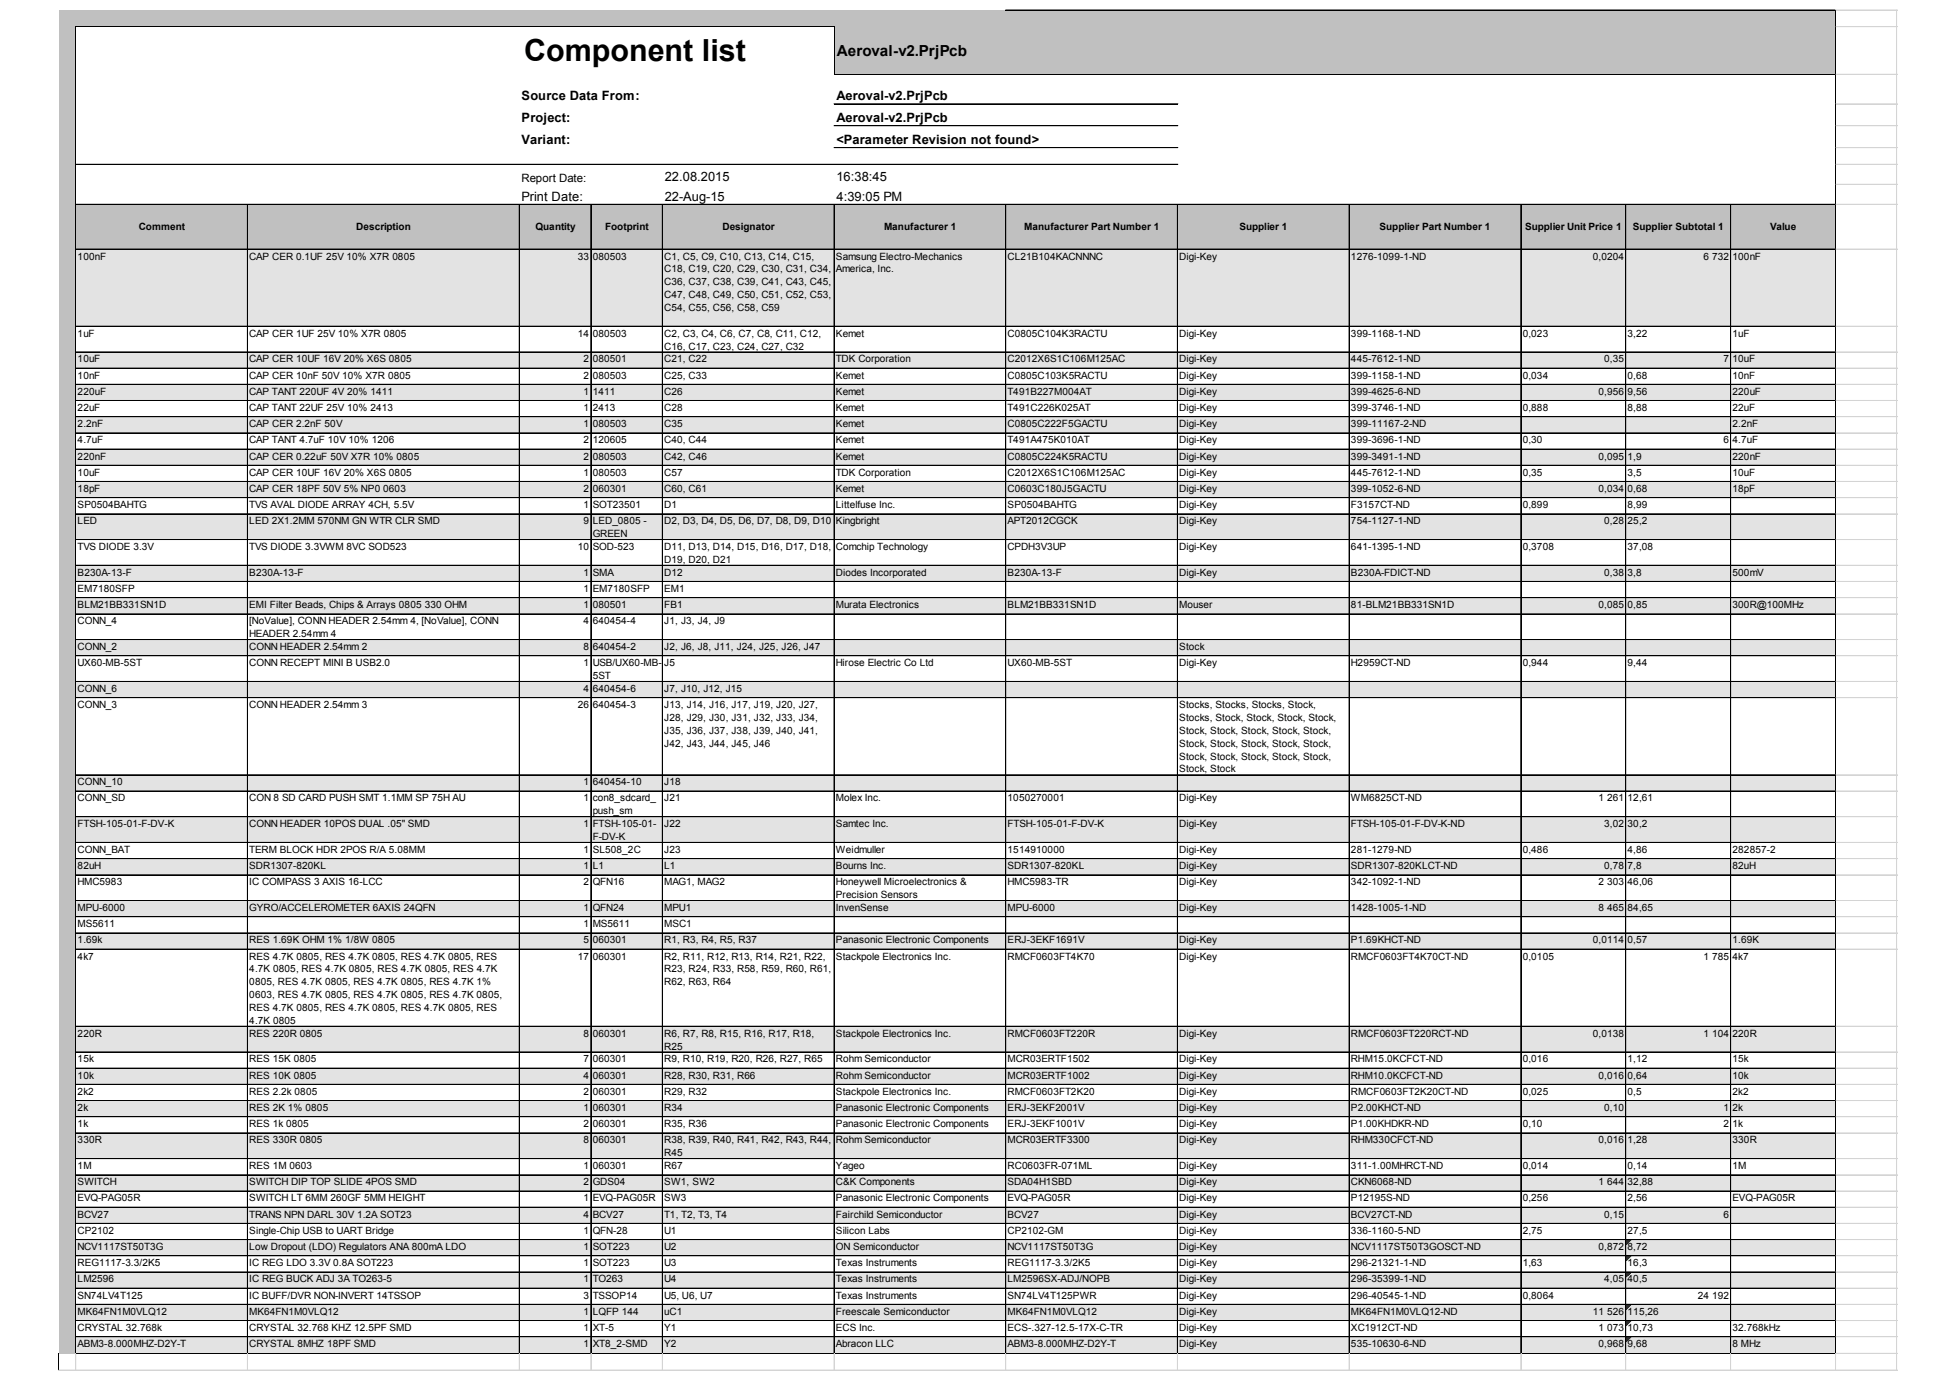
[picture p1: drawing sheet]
<svg xmlns="http://www.w3.org/2000/svg" width="297mm" height="210mm" viewBox="0 0 297 210" stroke-linecap="round" stroke-linejoin="round" font-family="sans-serif">
<defs><g id="words">
<text font-size="4.6" x="79.5" y="9.3">Component list</text>
<text font-size="2.3" x="127" y="8.5">Aeroval-v2.PrjPcb</text>
<g font-size="2">
<text x="79.1" y="15.2">Source Data From:</text>
<text x="126.9" y="15.2">Aeroval-v2.PrjPcb</text>
<text x="79.1" y="18.5">Project:</text>
<text x="79.1" y="21.9">Variant:</text>
<text x="126.9" y="18.5">Aeroval-v2.PrjPcb</text>
<text x="126.9" y="21.9">&lt;Parameter Revision not found&gt;</text>
<text x="100.8" y="27.4">22.08.2015</text>
<text x="126.9" y="27.4">16:38:45</text>
<text x="79.1" y="30.5">Print Date:</text>
<text x="100.8" y="30.5">22-Aug-15</text>
<text x="126.9" y="30.5">4:39:05 PM</text>
</g>
<text font-size="1.7" x="79.1" y="27.6">Report Date:</text>
<g font-size="1.5">
<text x="21" y="35">Comment</text>
<text x="54" y="35">Description</text>
<text x="81.2" y="35">Quantity</text>
<text x="91.8" y="35">Footprint</text>
<text x="109.6" y="35">Designator</text>
<text x="134.1" y="35">Manufacturer 1</text>
<text x="155.4" y="35">Manufacturer Part Number 1</text>
<text x="188" y="35">Supplier 1</text>
<text x="209.3" y="35">Supplier Part Number 1</text>
<text x="231.4" y="35">Supplier Unit Price 1</text>
<text x="247.7" y="35">Supplier Subtotal 1</text>
<text x="268.5" y="35">Value</text>
<text x="11.8" y="39.4">100nF</text>
<text x="37.8" y="39.4">CAP CER 0.1UF 25V 10% X7R 0805</text>
<text x="87.7" y="39.4">33</text>
<text x="89.9" y="39.4">080503</text>
<text x="100.8" y="39.4">C1, C5, C9, C10, C13, C14, C15,</text>
<text x="100.8" y="41.3">C18, C19, C20, C29, C30, C31, C34,</text>
<text x="126.8" y="39.4">Samsung Electro-Mechanics</text>
<text x="126.8" y="41.3">America, Inc.</text>
<text x="152.9" y="39.4">CL21B104KACNNNC</text>
<text x="178.9" y="39.4">Digi-Key</text>
<text x="205" y="39.4">1276-1099-1-ND</text>
<text x="241.6" y="39.4">0,0204</text>
<text x="258.4" y="39.4">6</text>
<text x="259.7" y="39.4">732</text>
<text x="262.8" y="39.4">100nF</text>
<text x="100.8" y="43.3">C36, C37, C38, C39, C41, C43, C45,</text>
<text x="100.8" y="45.2">C47, C48, C49, C50, C51, C52, C53,</text>
<text x="100.8" y="47.2">C54, C55, C56, C58, C59</text>
<text x="11.8" y="51.1">1uF</text>
<text x="37.8" y="51.1">CAP CER 1UF 25V 10% X7R 0805</text>
<text x="87.7" y="51.1">14</text>
<text x="89.9" y="51.1">080503</text>
<text x="100.8" y="51.1">C2, C3, C4, C6, C7, C8, C11, C12,</text>
<text x="100.8" y="53.1">C16, C17, C23, C24, C27, C32</text>
<text x="126.8" y="51.1">Kemet</text>
<text x="152.9" y="51.1">C0805C104K3RACTU</text>
<text x="178.9" y="51.1">Digi-Key</text>
<text x="205" y="51.1">399-1168-1-ND</text>
<text x="231" y="51.1">0,023</text>
<text x="246.9" y="51.1">3,22</text>
<text x="262.8" y="51.1">1uF</text>
<text x="11.8" y="55">10uF</text>
<text x="11.8" y="57.5">10nF</text>
<text x="11.8" y="59.9">220uF</text>
<text x="37.8" y="55">CAP CER 10UF 16V 20% X6S 0805</text>
<text x="37.8" y="57.5">CAP CER 10nF 50V 10% X7R 0805</text>
<text x="37.8" y="59.9">CAP TANT 220UF 4V 20% 1411</text>
<text x="88.5" y="55">2</text>
<text x="88.5" y="57.5">2</text>
<text x="88.5" y="59.9">1</text>
<text x="89.9" y="55">080501</text>
<text x="89.9" y="57.5">080503</text>
<text x="89.9" y="59.9">1411</text>
<text x="100.8" y="55">C21, C22</text>
<text x="100.8" y="57.5">C25, C33</text>
<text x="100.8" y="59.9">C26</text>
<text x="126.8" y="55">TDK Corporation</text>
<text x="126.8" y="57.5">Kemet</text>
<text x="126.8" y="59.9">Kemet</text>
<text x="152.9" y="55">C2012X6S1C106M125AC</text>
<text x="152.9" y="57.5">C0805C103K5RACTU</text>
<text x="152.9" y="59.9">T491B227M004AT</text>
<text x="178.9" y="55">Digi-Key</text>
<text x="178.9" y="57.5">Digi-Key</text>
<text x="178.9" y="59.9">Digi-Key</text>
<text x="205" y="55">445-7612-1-ND</text>
<text x="205" y="57.5">399-1158-1-ND</text>
<text x="205" y="59.9">399-4625-6-ND</text>
<text x="231" y="57.5">0,034</text>
<text x="242.5" y="59.9">0,956</text>
<text x="243.4" y="55">0,35</text>
<text x="246.9" y="57.5">0,68</text>
<text x="246.9" y="59.9">9,56</text>
<text x="261.5" y="55">7</text>
<text x="262.8" y="55">10uF</text>
<text x="262.8" y="57.5">10nF</text>
<text x="262.8" y="59.9">220uF</text>
<text x="11.8" y="62.4">22uF</text>
<text x="11.8" y="64.8">2.2nF</text>
<text x="37.8" y="62.4">CAP TANT 22UF 25V 10% 2413</text>
<text x="37.8" y="64.8">CAP CER 2.2nF 50V</text>
<text x="88.5" y="62.4">1</text>
<text x="88.5" y="64.8">1</text>
<text x="89.9" y="62.4">2413</text>
<text x="89.9" y="64.8">080503</text>
<text x="100.8" y="62.4">C28</text>
<text x="100.8" y="64.8">C35</text>
<text x="126.8" y="62.4">Kemet</text>
<text x="126.8" y="64.8">Kemet</text>
<text x="152.9" y="62.4">T491C226K025AT</text>
<text x="152.9" y="64.8">C0805C222F5GACTU</text>
<text x="178.9" y="62.4">Digi-Key</text>
<text x="178.9" y="64.8">Digi-Key</text>
<text x="205" y="62.4">399-3746-1-ND</text>
<text x="205" y="64.8">399-11167-2-ND</text>
<text x="231" y="62.4">0,888</text>
<text x="246.9" y="62.4">8,88</text>
<text x="262.8" y="62.4">22uF</text>
<text x="262.8" y="64.8">2.2nF</text>
<text x="11.8" y="67.3">4.7uF</text>
<text x="11.8" y="69.7">220nF</text>
<text x="37.8" y="67.3">CAP TANT 4.7uF 10V 10% 1206</text>
<text x="37.8" y="69.7">CAP CER 0.22uF 50V X7R 10% 0805</text>
<text x="88.5" y="67.3">2</text>
<text x="88.5" y="69.7">2</text>
<text x="89.9" y="67.3">120605</text>
<text x="89.9" y="69.7">080503</text>
<text x="100.8" y="67.3">C40, C44</text>
<text x="100.8" y="69.7">C42, C46</text>
<text x="126.8" y="67.3">Kemet</text>
<text x="126.8" y="69.7">Kemet</text>
<text x="152.9" y="67.3">T491A475K010AT</text>
<text x="152.9" y="69.7">C0805C224K5RACTU</text>
<text x="178.9" y="67.3">Digi-Key</text>
<text x="178.9" y="69.7">Digi-Key</text>
<text x="205" y="67.3">399-3696-1-ND</text>
<text x="205" y="69.7">399-3491-1-ND</text>
<text x="231" y="67.3">0,30</text>
<text x="242.5" y="69.7">0,095</text>
<text x="246.9" y="69.7">1,9</text>
<text x="261.5" y="67.3">6</text>
<text x="262.8" y="67.3">4.7uF</text>
<text x="262.8" y="69.7">220nF</text>
<text x="11.8" y="72.2">10uF</text>
<text x="11.8" y="74.7">18pF</text>
<text x="11.8" y="77.1">SP0504BAHTG</text>
<text x="37.8" y="72.2">CAP CER 10UF 16V 20% X6S 0805</text>
<text x="37.8" y="74.7">CAP CER 18PF 50V 5% NP0</text>
<text x="37.8" y="77.1">TVS AVAL DIODE ARRAY 4CH, 5.5V</text>
<text x="58.1" y="74.7">0603</text>
<text x="88.5" y="72.2">1</text>
<text x="88.5" y="74.7">2</text>
<text x="88.5" y="77.1">1</text>
<text x="89.9" y="72.2">080503</text>
<text x="89.9" y="74.7">060301</text>
<text x="89.9" y="77.1">SOT23501</text>
<text x="100.8" y="72.2">C57</text>
<text x="100.8" y="74.7">C60, C61</text>
<text x="100.8" y="77.1">D1</text>
<text x="126.8" y="72.2">TDK Corporation</text>
<text x="126.8" y="74.7">Kemet</text>
<text x="126.8" y="77.1">Littelfuse Inc.</text>
<text x="152.9" y="72.2">C2012X6S1C106M125AC</text>
<text x="152.9" y="74.7">C0603C180J5GACTU</text>
<text x="152.9" y="77.1">SP0504BAHTG</text>
<text x="178.9" y="72.2">Digi-Key</text>
<text x="178.9" y="74.7">Digi-Key</text>
<text x="178.9" y="77.1">Digi-Key</text>
<text x="205" y="72.2">445-7612-1-ND</text>
<text x="205" y="74.7">399-1052-6-ND</text>
<text x="205" y="77.1">F3157CT-ND</text>
<text x="231" y="72.2">0,35</text>
<text x="231" y="77.1">0,899</text>
<text x="242.5" y="74.7">0,034</text>
<text x="246.9" y="72.2">3,5</text>
<text x="246.9" y="74.7">0,68</text>
<text x="246.9" y="77.1">8,99</text>
<text x="262.8" y="72.2">10uF</text>
<text x="262.8" y="74.7">18pF</text>
<text x="11.8" y="79.6">LED</text>
<text x="11.8" y="83.5">TVS DIODE 3.3V</text>
<text x="37.8" y="79.6">LED 2X1.2MM 570NM GN WTR CLR SMD</text>
<text x="37.8" y="83.5">TVS DIODE 3.3VWM 8VC SOD523</text>
<text x="87.7" y="83.5">10</text>
<text x="88.5" y="79.6">9</text>
<text x="89.9" y="79.6">LED_0805 -</text>
<text x="89.9" y="81.5">GREEN</text>
<text x="89.9" y="83.5">SOD-523</text>
<text x="100.8" y="79.6">D2, D3, D4, D5, D6, D7, D8, D9, D10</text>
<text x="100.8" y="83.5">D11, D13, D14, D15, D16, D17, D18,</text>
<text x="126.8" y="79.6">Kingbright</text>
<text x="126.8" y="83.5">Comchip Technology</text>
<text x="152.9" y="79.6">APT2012CGCK</text>
<text x="152.9" y="83.5">CPDH3V3UP</text>
<text x="178.9" y="79.6">Digi-Key</text>
<text x="178.9" y="83.5">Digi-Key</text>
<text x="205" y="79.6">754-1127-1-ND</text>
<text x="205" y="83.5">641-1395-1-ND</text>
<text x="231" y="83.5">0,3708</text>
<text x="243.4" y="79.6">0,28</text>
<text x="246.9" y="79.6">25,2</text>
<text x="246.9" y="83.5">37,08</text>
<text x="11.8" y="87.4">B230A-13-F</text>
<text x="11.8" y="89.8">EM7180SFP</text>
<text x="37.8" y="87.4">B230A-13-F</text>
<text x="88.5" y="87.4">1</text>
<text x="88.5" y="89.8">1</text>
<text x="89.9" y="87.4">SMA</text>
<text x="89.9" y="89.8">EM7180SFP</text>
<text x="100.8" y="85.4">D19, D20, D21</text>
<text x="100.8" y="87.4">D12</text>
<text x="100.8" y="89.8">EM1</text>
<text x="126.8" y="87.4">Diodes Incorporated</text>
<text x="152.9" y="87.4">B230A-13-F</text>
<text x="178.9" y="87.4">Digi-Key</text>
<text x="205" y="87.4">B230A-FDICT-ND</text>
<text x="243.4" y="87.4">0,38</text>
<text x="246.9" y="87.4">3,8</text>
<text x="262.8" y="87.4">500mV</text>
<text x="11.8" y="92.3">BLM21BB331SN1D</text>
<text x="11.8" y="94.8">CONN_4</text>
<text x="37.8" y="92.3">EMI Filter Beads, Chips &amp; Arrays 0805</text>
<text x="37.8" y="94.8">[NoValue], CONN HEADER 2.54mm 4, [NoValue], CONN</text>
<text x="64.4" y="92.3">330 OHM</text>
<text x="88.5" y="92.3">1</text>
<text x="88.5" y="94.8">4</text>
<text x="89.9" y="92.3">080501</text>
<text x="89.9" y="94.8">640454-4</text>
<text x="100.8" y="92.3">FB1</text>
<text x="100.8" y="94.8">J1, J3, J4, J9</text>
<text x="126.8" y="92.3">Murata Electronics</text>
<text x="152.9" y="92.3">BLM21BB331SN1D</text>
<text x="178.9" y="92.3">Mouser</text>
<text x="205" y="92.3">81-BLM21BB331SN1D</text>
<text x="242.5" y="92.3">0,085</text>
<text x="246.9" y="92.3">0,85</text>
<text x="262.8" y="92.3">300R@100MHz</text>
<text x="11.8" y="98.7">CONN_2</text>
<text x="11.8" y="101.1">UX60-MB-5ST</text>
<text x="37.8" y="96.7">HEADER 2.54mm 4</text>
<text x="37.8" y="98.7">CONN HEADER 2.54mm 2</text>
<text x="37.8" y="101.1">CONN RECEPT MINI B USB2.0</text>
<text x="88.5" y="98.7">8</text>
<text x="88.5" y="101.1">1</text>
<text x="89.9" y="98.7">640454-2</text>
<text x="89.9" y="101.1">USB/UX60-MB-</text>
<text x="100.8" y="98.7">J2, J6, J8, J11, J24, J25, J26, J47</text>
<text x="100.8" y="101.1">J5</text>
<text x="126.8" y="101.1">Hirose Electric Co Ltd</text>
<text x="152.9" y="101.1">UX60-MB-5ST</text>
<text x="178.9" y="98.7">Stock</text>
<text x="178.9" y="101.1">Digi-Key</text>
<text x="205" y="101.1">H2959CT-ND</text>
<text x="231" y="101.1">0,944</text>
<text x="246.9" y="101.1">9,44</text>
<text x="11.8" y="105">CONN_6</text>
<text x="11.8" y="107.5">CONN_3</text>
<text x="37.8" y="107.5">CONN HEADER 2.54mm 3</text>
<text x="87.7" y="107.5">26</text>
<text x="88.5" y="105">4</text>
<text x="89.9" y="103.1">5ST</text>
<text x="89.9" y="105">640454-6</text>
<text x="89.9" y="107.5">640454-3</text>
<text x="100.8" y="105">J7, J10, J12, J15</text>
<text x="100.8" y="107.5">J13, J14, J16, J17, J19, J20, J27,</text>
<text x="178.9" y="107.5">Stocks, Stocks, Stocks, Stock,</text>
<text x="100.8" y="109.4">J28, J29, J30, J31, J32, J33, J34,</text>
<text x="100.8" y="111.4">J35, J36, J37, J38, J39, J40, J41,</text>
<text x="100.8" y="113.3">J42, J43, J44, J45, J46</text>
<text x="178.9" y="109.4">Stocks, Stock, Stock, Stock, Stock,</text>
<text x="178.9" y="111.4">Stock, Stock, Stock, Stock, Stock,</text>
<text x="178.9" y="113.3">Stock, Stock, Stock, Stock, Stock,</text>
<text x="11.8" y="119.2">CONN_10</text>
<text x="88.5" y="119.2">1</text>
<text x="89.9" y="119.2">640454-10</text>
<text x="100.8" y="119.2">J18</text>
<text x="178.9" y="115.3">Stock, Stock, Stock, Stock, Stock,</text>
<text x="178.9" y="117.2">Stock, Stock</text>
<text x="11.8" y="121.6">CONN_SD</text>
<text x="11.8" y="125.5">FTSH-105-01-F-DV-K</text>
<text x="37.8" y="121.6">CON 8 SD CARD PUSH SMT 1.1MM SP 75H AU</text>
<text x="37.8" y="125.5">CONN HEADER 10POS DUAL .05&quot; SMD</text>
<text x="88.5" y="121.6">1</text>
<text x="88.5" y="125.5">1</text>
<text x="89.9" y="121.6">con8_sdcard_</text>
<text x="89.9" y="123.6">push_sm</text>
<text x="89.9" y="125.5">FTSH-105-01-</text>
<text x="100.8" y="121.6">J21</text>
<text x="100.8" y="125.5">J22</text>
<text x="126.8" y="121.6">Molex Inc.</text>
<text x="126.8" y="125.5">Samtec Inc.</text>
<text x="152.9" y="121.6">1050270001</text>
<text x="152.9" y="125.5">FTSH-105-01-F-DV-K</text>
<text x="178.9" y="121.6">Digi-Key</text>
<text x="178.9" y="125.5">Digi-Key</text>
<text x="205" y="121.6">WM6825CT-ND</text>
<text x="205" y="125.5">FTSH-105-01-F-DV-K-ND</text>
<text x="242.5" y="121.6">1</text>
<text x="243.4" y="125.5">3,02</text>
<text x="243.8" y="121.6">261</text>
<text x="246.9" y="121.6">12,61</text>
<text x="246.9" y="125.5">30,2</text>
<text x="11.8" y="129.4">CONN_BAT</text>
<text x="11.8" y="131.9">82uH</text>
<text x="37.8" y="129.4">TERM BLOCK HDR 2POS R/A 5.08MM</text>
<text x="37.8" y="131.9">SDR1307-820KL</text>
<text x="88.5" y="129.4">1</text>
<text x="88.5" y="131.9">1</text>
<text x="89.9" y="127.5">F-DV-K</text>
<text x="89.9" y="129.4">SL508_2C</text>
<text x="89.9" y="131.9">L1</text>
<text x="100.8" y="129.4">J23</text>
<text x="100.8" y="131.9">L1</text>
<text x="126.8" y="129.4">Weidmuller</text>
<text x="126.8" y="131.9">Bourns Inc.</text>
<text x="152.9" y="129.4">1514910000</text>
<text x="152.9" y="131.9">SDR1307-820KL</text>
<text x="178.9" y="129.4">Digi-Key</text>
<text x="178.9" y="131.9">Digi-Key</text>
<text x="205" y="129.4">281-1279-ND</text>
<text x="205" y="131.9">SDR1307-820KLCT-ND</text>
<text x="231" y="129.4">0,486</text>
<text x="243.4" y="131.9">0,78</text>
<text x="246.9" y="129.4">4,86</text>
<text x="246.9" y="131.9">7,8</text>
<text x="262.8" y="129.4">282857-2</text>
<text x="262.8" y="131.9">82uH</text>
<text x="11.8" y="134.4">HMC5983</text>
<text x="37.8" y="134.4">IC COMPASS 3 AXIS 16-LCC</text>
<text x="88.5" y="134.4">2</text>
<text x="89.9" y="134.4">QFN16</text>
<text x="100.8" y="134.4">MAG1, MAG2</text>
<text x="126.8" y="134.4">Honeywell Microelectronics &amp;</text>
<text x="126.8" y="136.3">Precision Sensors</text>
<text x="152.9" y="134.4">HMC5983-TR</text>
<text x="178.9" y="134.4">Digi-Key</text>
<text x="205" y="134.4">342-1092-1-ND</text>
<text x="242.5" y="134.4">2</text>
<text x="243.8" y="134.4">303</text>
<text x="246.9" y="134.4">46,06</text>
<text x="11.8" y="138.3">MPU-6000</text>
<text x="11.8" y="140.7">MS5611</text>
<text x="11.8" y="143.2">1.69k</text>
<text x="37.8" y="138.3">GYRO/ACCELEROMETER 6AXIS 24QFN</text>
<text x="37.8" y="143.2">RES 1.69K OHM 1% 1/8W 0805</text>
<text x="88.5" y="138.3">1</text>
<text x="88.5" y="140.7">1</text>
<text x="88.5" y="143.2">5</text>
<text x="89.9" y="138.3">QFN24</text>
<text x="89.9" y="140.7">MS5611</text>
<text x="89.9" y="143.2">060301</text>
<text x="100.8" y="138.3">MPU1</text>
<text x="100.8" y="140.7">MSC1</text>
<text x="100.8" y="143.2">R1, R3, R4, R5, R37</text>
<text x="126.8" y="138.3">InvenSense</text>
<text x="126.8" y="143.2">Panasonic Electronic Components</text>
<text x="152.9" y="138.3">MPU-6000</text>
<text x="152.9" y="143.2">ERJ-3EKF1691V</text>
<text x="178.9" y="138.3">Digi-Key</text>
<text x="178.9" y="143.2">Digi-Key</text>
<text x="205" y="138.3">1428-1005-1-ND</text>
<text x="205" y="143.2">P1.69KHCT-ND</text>
<text x="241.6" y="143.2">0,0114</text>
<text x="242.5" y="138.3">8</text>
<text x="243.8" y="138.3">465</text>
<text x="246.9" y="138.3">84,65</text>
<text x="246.9" y="143.2">0,57</text>
<text x="262.8" y="143.2">1.69K</text>
<text x="11.8" y="145.6">4k7</text>
<text x="37.8" y="145.6">RES 4.7K 0805, RES 4.7K 0805, RES 4.7K 0805, RES</text>
<text x="37.8" y="147.6">4.7K 0805, RES 4.7K 0805, RES 4.7K 0805, RES 4.7K</text>
<text x="37.8" y="149.5">0805, RES 4.7K 0805, RES 4.7K 0805, RES 4.7K 1%</text>
<text x="87.7" y="145.6">17</text>
<text x="89.9" y="145.6">060301</text>
<text x="100.8" y="145.6">R2, R11, R12, R13, R14, R21, R22,</text>
<text x="100.8" y="147.6">R23, R24, R33, R58, R59, R60, R61,</text>
<text x="100.8" y="149.5">R62, R63, R64</text>
<text x="126.8" y="145.6">Stackpole Electronics Inc.</text>
<text x="152.9" y="145.6">RMCF0603FT4K70</text>
<text x="178.9" y="145.6">Digi-Key</text>
<text x="205" y="145.6">RMCF0603FT4K70CT-ND</text>
<text x="231" y="145.6">0,0105</text>
<text x="258.4" y="145.6">1</text>
<text x="259.7" y="145.6">785</text>
<text x="262.8" y="145.6">4k7</text>
<text x="37.8" y="151.5">0603, RES 4.7K 0805, RES 4.7K 0805, RES 4.7K 0805,</text>
<text x="37.8" y="153.4">RES 4.7K 0805, RES 4.7K 0805, RES 4.7K 0805, RES</text>
<text x="37.8" y="155.4">4.7K 0805</text>
<text x="11.8" y="157.3">220R</text>
<text x="11.8" y="161.2">15k</text>
<text x="37.8" y="157.3">RES 220R 0805</text>
<text x="37.8" y="161.2">RES 15K 0805</text>
<text x="88.5" y="157.3">8</text>
<text x="88.5" y="161.2">7</text>
<text x="89.9" y="157.3">060301</text>
<text x="89.9" y="161.2">060301</text>
<text x="100.8" y="157.3">R6, R7, R8, R15, R16, R17, R18,</text>
<text x="100.8" y="159.3">R25</text>
<text x="100.8" y="161.2">R9, R10, R19, R20, R26, R27, R65</text>
<text x="126.8" y="157.3">Stackpole Electronics Inc.</text>
<text x="126.8" y="161.2">Rohm Semiconductor</text>
<text x="152.9" y="157.3">RMCF0603FT220R</text>
<text x="152.9" y="161.2">MCR03ERTF1502</text>
<text x="178.9" y="157.3">Digi-Key</text>
<text x="178.9" y="161.2">Digi-Key</text>
<text x="205" y="157.3">RMCF0603FT220RCT-ND</text>
<text x="205" y="161.2">RHM15.0KCFCT-ND</text>
<text x="231" y="161.2">0,016</text>
<text x="241.6" y="157.3">0,0138</text>
<text x="246.9" y="161.2">1,12</text>
<text x="258.4" y="157.3">1</text>
<text x="259.7" y="157.3">104</text>
<text x="262.8" y="157.3">220R</text>
<text x="262.8" y="161.2">15k</text>
<text x="11.8" y="163.7">10k</text>
<text x="11.8" y="166.2">2k2</text>
<text x="37.8" y="163.7">RES 10K 0805</text>
<text x="37.8" y="166.2">RES 2.2k 0805</text>
<text x="88.5" y="163.7">4</text>
<text x="88.5" y="166.2">2</text>
<text x="89.9" y="163.7">060301</text>
<text x="89.9" y="166.2">060301</text>
<text x="100.8" y="163.7">R28, R30, R31, R66</text>
<text x="100.8" y="166.2">R29, R32</text>
<text x="126.8" y="163.7">Rohm Semiconductor</text>
<text x="126.8" y="166.2">Stackpole Electronics Inc.</text>
<text x="152.9" y="163.7">MCR03ERTF1002</text>
<text x="152.9" y="166.2">RMCF0603FT2K20</text>
<text x="178.9" y="163.7">Digi-Key</text>
<text x="178.9" y="166.2">Digi-Key</text>
<text x="205" y="163.7">RHM10.0KCFCT-ND</text>
<text x="205" y="166.2">RMCF0603FT2K20CT-ND</text>
<text x="231" y="166.2">0,025</text>
<text x="242.5" y="163.7">0,016</text>
<text x="246.9" y="163.7">0,64</text>
<text x="246.9" y="166.2">0,5</text>
<text x="262.8" y="163.7">10k</text>
<text x="262.8" y="166.2">2k2</text>
<text x="11.8" y="168.6">2k</text>
<text x="11.8" y="171.1">1k</text>
<text x="11.8" y="173.5">330R</text>
<text x="37.8" y="168.6">RES 2K 1% 0805</text>
<text x="37.8" y="171.1">RES 1k 0805</text>
<text x="37.8" y="173.5">RES 330R 0805</text>
<text x="88.5" y="168.6">1</text>
<text x="88.5" y="171.1">2</text>
<text x="88.5" y="173.5">8</text>
<text x="89.9" y="168.6">060301</text>
<text x="89.9" y="171.1">060301</text>
<text x="89.9" y="173.5">060301</text>
<text x="100.8" y="168.6">R34</text>
<text x="100.8" y="171.1">R35, R36</text>
<text x="100.8" y="173.5">R38, R39, R40, R41, R42, R43, R44,</text>
<text x="126.8" y="168.6">Panasonic Electronic Components</text>
<text x="126.8" y="171.1">Panasonic Electronic Components</text>
<text x="126.8" y="173.5">Rohm Semiconductor</text>
<text x="152.9" y="168.6">ERJ-3EKF2001V</text>
<text x="152.9" y="171.1">ERJ-3EKF1001V</text>
<text x="152.9" y="173.5">MCR03ERTF3300</text>
<text x="178.9" y="168.6">Digi-Key</text>
<text x="178.9" y="171.1">Digi-Key</text>
<text x="178.9" y="173.5">Digi-Key</text>
<text x="205" y="168.6">P2.00KHCT-ND</text>
<text x="205" y="171.1">P1.00KHDKR-ND</text>
<text x="205" y="173.5">RHM330CFCT-ND</text>
<text x="231" y="171.1">0,10</text>
<text x="242.5" y="173.5">0,016</text>
<text x="243.4" y="168.6">0,10</text>
<text x="246.9" y="173.5">1,28</text>
<text x="261.5" y="168.6">1</text>
<text x="261.5" y="171.1">2</text>
<text x="262.8" y="168.6">2k</text>
<text x="262.8" y="171.1">1k</text>
<text x="262.8" y="173.5">330R</text>
<text x="11.8" y="177.4">1M</text>
<text x="11.8" y="179.9">SWITCH</text>
<text x="37.8" y="177.4">RES 1M 0603</text>
<text x="37.8" y="179.9">SWITCH DIP TOP SLIDE 4POS SMD</text>
<text x="88.5" y="177.4">1</text>
<text x="88.5" y="179.9">2</text>
<text x="89.9" y="177.4">060301</text>
<text x="89.9" y="179.9">GDS04</text>
<text x="100.8" y="175.5">R45</text>
<text x="100.8" y="177.4">R67</text>
<text x="100.8" y="179.9">SW1, SW2</text>
<text x="126.8" y="177.4">Yageo</text>
<text x="126.8" y="179.9">C&amp;K Components</text>
<text x="152.9" y="177.4">RC0603FR-071ML</text>
<text x="152.9" y="179.9">SDA04H1SBD</text>
<text x="178.9" y="177.4">Digi-Key</text>
<text x="178.9" y="179.9">Digi-Key</text>
<text x="205" y="177.4">311-1.00MHRCT-ND</text>
<text x="205" y="179.9">CKN6068-ND</text>
<text x="231" y="177.4">0,014</text>
<text x="242.5" y="179.9">1</text>
<text x="243.8" y="179.9">644</text>
<text x="246.9" y="177.4">0,14</text>
<text x="246.9" y="179.9">32,88</text>
<text x="262.8" y="177.4">1M</text>
<text x="11.8" y="182.4">EVQ-PAG05R</text>
<text x="11.8" y="184.8">BCV27</text>
<text x="37.8" y="182.4">SWITCH LT 6MM 260GF 5MM HEIGHT</text>
<text x="37.8" y="184.8">TRANS NPN DARL 30V 1.2A SOT23</text>
<text x="88.5" y="182.4">1</text>
<text x="88.5" y="184.8">4</text>
<text x="89.9" y="182.4">EVQ-PAG05R</text>
<text x="89.9" y="184.8">BCV27</text>
<text x="100.8" y="182.4">SW3</text>
<text x="100.8" y="184.8">T1, T2, T3, T4</text>
<text x="126.8" y="182.4">Panasonic Electronic Components</text>
<text x="126.8" y="184.8">Fairchild Semiconductor</text>
<text x="152.9" y="182.4">EVQ-PAG05R</text>
<text x="152.9" y="184.8">BCV27</text>
<text x="178.9" y="182.4">Digi-Key</text>
<text x="178.9" y="184.8">Digi-Key</text>
<text x="205" y="182.4">P12195S-ND</text>
<text x="205" y="184.8">BCV27CT-ND</text>
<text x="231" y="182.4">0,256</text>
<text x="243.4" y="184.8">0,15</text>
<text x="246.9" y="182.4">2,56</text>
<text x="261.5" y="184.8">6</text>
<text x="262.8" y="182.4">EVQ-PAG05R</text>
<text x="11.8" y="187.3">CP2102</text>
<text x="11.8" y="189.7">NCV1117ST50T3G</text>
<text x="37.8" y="187.3">Single-Chip USB to UART Bridge</text>
<text x="37.8" y="189.7">Low Dropout (LDO) Regulators ANA 800mA LDO</text>
<text x="88.5" y="187.3">1</text>
<text x="88.5" y="189.7">1</text>
<text x="89.9" y="187.3">QFN-28</text>
<text x="89.9" y="189.7">SOT223</text>
<text x="100.8" y="187.3">U1</text>
<text x="100.8" y="189.7">U2</text>
<text x="126.8" y="187.3">Silicon Labs</text>
<text x="126.8" y="189.7">ON Semiconductor</text>
<text x="152.9" y="187.3">CP2102-GM</text>
<text x="152.9" y="189.7">NCV1117ST50T3G</text>
<text x="178.9" y="187.3">Digi-Key</text>
<text x="178.9" y="189.7">Digi-Key</text>
<text x="205" y="187.3">336-1160-5-ND</text>
<text x="205" y="189.7">NCV1117ST50T3GOSCT-ND</text>
<text x="231" y="187.3">2,75</text>
<text x="242.5" y="189.7">0,872</text>
<text x="246.9" y="187.3">27,5</text>
<text x="246.9" y="189.7">8,72</text>
<text x="11.8" y="192.2">REG1117-3.3/2K5</text>
<text x="11.8" y="194.6">LM2596</text>
<text x="11.8" y="197.1">SN74LV4T125</text>
<text x="37.8" y="192.2">IC REG LDO 3.3V 0.8A SOT223</text>
<text x="37.8" y="194.6">IC REG BUCK ADJ 3A TO263-5</text>
<text x="37.8" y="197.1">IC BUFF/DVR NON-INVERT 14TSSOP</text>
<text x="88.5" y="192.2">1</text>
<text x="88.5" y="194.6">1</text>
<text x="88.5" y="197.1">3</text>
<text x="89.9" y="192.2">SOT223</text>
<text x="89.9" y="194.6">TO263</text>
<text x="89.9" y="197.1">TSSOP14</text>
<text x="100.8" y="192.2">U3</text>
<text x="100.8" y="194.6">U4</text>
<text x="100.8" y="197.1">U5, U6, U7</text>
<text x="126.8" y="192.2">Texas Instruments</text>
<text x="126.8" y="194.6">Texas Instruments</text>
<text x="126.8" y="197.1">Texas Instruments</text>
<text x="152.9" y="192.2">REG1117-3.3/2K5</text>
<text x="152.9" y="194.6">LM2596SX-ADJ/NOPB</text>
<text x="152.9" y="197.1">SN74LV4T125PWR</text>
<text x="178.9" y="192.2">Digi-Key</text>
<text x="178.9" y="194.6">Digi-Key</text>
<text x="178.9" y="197.1">Digi-Key</text>
<text x="205" y="192.2">296-21321-1-ND</text>
<text x="205" y="194.6">296-35399-1-ND</text>
<text x="205" y="197.1">296-40545-1-ND</text>
<text x="231" y="192.2">1,63</text>
<text x="231" y="197.1">0,8064</text>
<text x="243.4" y="194.6">4,05</text>
<text x="246.9" y="192.2">16,3</text>
<text x="246.9" y="194.6">40,5</text>
<text x="257.6" y="197.1">24</text>
<text x="259.7" y="197.1">192</text>
<text x="11.8" y="199.6">MK64FN1M0VLQ12</text>
<text x="11.8" y="202">CRYSTAL 32.768k</text>
<text x="37.8" y="199.6">MK64FN1M0VLQ12</text>
<text x="37.8" y="202">CRYSTAL 32.768 KHZ 12.5PF SMD</text>
<text x="88.5" y="199.6">1</text>
<text x="88.5" y="202">1</text>
<text x="89.9" y="199.6">LQFP 144</text>
<text x="89.9" y="202">XT-5</text>
<text x="100.8" y="199.6">uC1</text>
<text x="100.8" y="202">Y1</text>
<text x="126.8" y="199.6">Freescale Semiconductor</text>
<text x="126.8" y="202">ECS Inc.</text>
<text x="152.9" y="199.6">MK64FN1M0VLQ12</text>
<text x="152.9" y="202">ECS-.327-12.5-17X-C-TR</text>
<text x="178.9" y="199.6">Digi-Key</text>
<text x="178.9" y="202">Digi-Key</text>
<text x="205" y="199.6">MK64FN1M0VLQ12-ND</text>
<text x="205" y="202">XC1912CT-ND</text>
<text x="241.6" y="199.6">11</text>
<text x="242.5" y="202">1</text>
<text x="243.8" y="199.6">526</text>
<text x="243.8" y="202">073</text>
<text x="246.9" y="199.6">115,26</text>
<text x="246.9" y="202">10,73</text>
<text x="262.8" y="202">32.768kHz</text>
<text x="11.8" y="204.5">ABM3-8.000MHZ-D2Y-T</text>
<text x="37.8" y="204.5">CRYSTAL 8MHZ 18PF SMD</text>
<text x="88.5" y="204.5">1</text>
<text x="89.9" y="204.5">XT8_2-SMD</text>
<text x="100.8" y="204.5">Y2</text>
<text x="126.8" y="204.5">Abracon LLC</text>
<text x="152.9" y="204.5">ABM3-8.000MHZ-D2Y-T</text>
<text x="178.9" y="204.5">Digi-Key</text>
<text x="205" y="204.5">535-10630-6-ND</text>
<text x="242.5" y="204.5">0,968</text>
<text x="246.9" y="204.5">9,68</text>
<text x="262.8" y="204.5">8 MHz</text>
</g>
</g></defs>
<g fill="#c0c0c0">
<path d="M8.9 1.5h269.6v2.6h-269.6z"/>
<path d="M8.9 4h2.7v7.3h-2.7z"/>
</g>
<path d="M11.5 4h115.1v7.3h-115.1z" fill="#fff"/>
<g fill="#c0c0c0">
<path d="M126.5 4h152v7.3h-152z"/>
<path d="M8.9 11.3h2.7v19.8h-2.7z"/>
</g>
<path d="M11.5 11.3h267v19.8h-267z" fill="#fff"/>
<g fill="#c0c0c0">
<path d="M8.9 31h269.6v6.9h-269.6z"/>
<path d="M8.9 37.8h2.7v11.8h-2.7z"/>
</g>
<path d="M11.5 37.8h267v11.8h-267z" fill="#e3e3e3"/>
<path d="M8.9 49.5h2.7v4h-2.7z" fill="#c0c0c0"/>
<path d="M11.5 49.5h267v4h-267z" fill="#fff"/>
<path d="M8.9 53.4h2.7v2.5h-2.7z" fill="#c0c0c0"/>
<path d="M11.5 53.4h267v2.5h-267z" fill="#e3e3e3"/>
<path d="M8.9 55.9h2.7v2.5h-2.7z" fill="#c0c0c0"/>
<path d="M11.5 55.9h267v2.5h-267z" fill="#fff"/>
<path d="M8.9 58.3h2.7v2.6h-2.7z" fill="#c0c0c0"/>
<path d="M11.5 58.3h267v2.6h-267z" fill="#e3e3e3"/>
<path d="M8.9 60.8h2.7v2.5h-2.7z" fill="#c0c0c0"/>
<path d="M11.5 60.8h267v2.5h-267z" fill="#fff"/>
<path d="M8.9 63.2h2.7v2.6h-2.7z" fill="#c0c0c0"/>
<path d="M11.5 63.2h267v2.6h-267z" fill="#e3e3e3"/>
<path d="M8.9 65.7h2.7v2.5h-2.7z" fill="#c0c0c0"/>
<path d="M11.5 65.7h267v2.5h-267z" fill="#fff"/>
<path d="M8.9 68.2h2.7v2.5h-2.7z" fill="#c0c0c0"/>
<path d="M11.5 68.2h267v2.5h-267z" fill="#e3e3e3"/>
<path d="M8.9 70.6h2.7v2.5h-2.7z" fill="#c0c0c0"/>
<path d="M11.5 70.6h267v2.5h-267z" fill="#fff"/>
<path d="M8.9 73.1h2.7v2.5h-2.7z" fill="#c0c0c0"/>
<path d="M11.5 73.1h267v2.5h-267z" fill="#e3e3e3"/>
<path d="M8.9 75.5h2.7v2.6h-2.7z" fill="#c0c0c0"/>
<path d="M11.5 75.5h267v2.6h-267z" fill="#fff"/>
<path d="M8.9 78h2.7v4h-2.7z" fill="#c0c0c0"/>
<path d="M11.5 78h267v4h-267z" fill="#e3e3e3"/>
<path d="M8.9 81.9h2.7v4h-2.7z" fill="#c0c0c0"/>
<path d="M11.5 81.9h267v4h-267z" fill="#fff"/>
<path d="M8.9 85.8h2.7v2.5h-2.7z" fill="#c0c0c0"/>
<path d="M11.5 85.8h267v2.5h-267z" fill="#e3e3e3"/>
<path d="M8.9 88.2h2.7v2.6h-2.7z" fill="#c0c0c0"/>
<path d="M11.5 88.2h267v2.6h-267z" fill="#fff"/>
<path d="M8.9 90.7h2.7v2.5h-2.7z" fill="#c0c0c0"/>
<path d="M11.5 90.7h267v2.5h-267z" fill="#e3e3e3"/>
<path d="M8.9 93.2h2.7v3.9h-2.7z" fill="#c0c0c0"/>
<path d="M11.5 93.2h267v3.9h-267z" fill="#fff"/>
<path d="M8.9 97.1h2.7v2.5h-2.7z" fill="#c0c0c0"/>
<path d="M11.5 97.1h267v2.5h-267z" fill="#e3e3e3"/>
<path d="M8.9 99.5h2.7v4h-2.7z" fill="#c0c0c0"/>
<path d="M11.5 99.5h267v4h-267z" fill="#fff"/>
<path d="M8.9 103.4h2.7v2.6h-2.7z" fill="#c0c0c0"/>
<path d="M11.5 103.4h267v2.6h-267z" fill="#e3e3e3"/>
<path d="M8.9 105.9h2.7v11.8h-2.7z" fill="#c0c0c0"/>
<path d="M11.5 105.9h267v11.8h-267z" fill="#fff"/>
<path d="M8.9 117.6h2.7v2.5h-2.7z" fill="#c0c0c0"/>
<path d="M11.5 117.6h267v2.5h-267z" fill="#e3e3e3"/>
<path d="M8.9 120h2.7v4h-2.7z" fill="#c0c0c0"/>
<path d="M11.5 120h267v4h-267z" fill="#fff"/>
<path d="M8.9 124h2.7v3.9h-2.7z" fill="#c0c0c0"/>
<path d="M11.5 124h267v3.9h-267z" fill="#e3e3e3"/>
<path d="M8.9 127.9h2.7v2.5h-2.7z" fill="#c0c0c0"/>
<path d="M11.5 127.9h267v2.5h-267z" fill="#fff"/>
<path d="M8.9 130.3h2.7v2.5h-2.7z" fill="#c0c0c0"/>
<path d="M11.5 130.3h267v2.5h-267z" fill="#e3e3e3"/>
<path d="M8.9 132.8h2.7v3.9h-2.7z" fill="#c0c0c0"/>
<path d="M11.5 132.8h267v3.9h-267z" fill="#fff"/>
<path d="M8.9 136.7h2.7v2.5h-2.7z" fill="#c0c0c0"/>
<path d="M11.5 136.7h267v2.5h-267z" fill="#e3e3e3"/>
<path d="M8.9 139.1h2.7v2.6h-2.7z" fill="#c0c0c0"/>
<path d="M11.5 139.1h267v2.6h-267z" fill="#fff"/>
<path d="M8.9 141.6h2.7v2.5h-2.7z" fill="#c0c0c0"/>
<path d="M11.5 141.6h267v2.5h-267z" fill="#e3e3e3"/>
<path d="M8.9 144h2.7v11.8h-2.7z" fill="#c0c0c0"/>
<path d="M11.5 144h267v11.8h-267z" fill="#fff"/>
<path d="M8.9 155.8h2.7v3.9h-2.7z" fill="#c0c0c0"/>
<path d="M11.5 155.8h267v3.9h-267z" fill="#e3e3e3"/>
<path d="M8.9 159.7h2.7v2.5h-2.7z" fill="#c0c0c0"/>
<path d="M11.5 159.7h267v2.5h-267z" fill="#fff"/>
<path d="M8.9 162.1h2.7v2.5h-2.7z" fill="#c0c0c0"/>
<path d="M11.5 162.1h267v2.5h-267z" fill="#e3e3e3"/>
<path d="M8.9 164.6h2.7v2.5h-2.7z" fill="#c0c0c0"/>
<path d="M11.5 164.6h267v2.5h-267z" fill="#fff"/>
<path d="M8.9 167h2.7v2.6h-2.7z" fill="#c0c0c0"/>
<path d="M11.5 167h267v2.6h-267z" fill="#e3e3e3"/>
<path d="M8.9 169.5h2.7v2.5h-2.7z" fill="#c0c0c0"/>
<path d="M11.5 169.5h267v2.5h-267z" fill="#fff"/>
<path d="M8.9 171.9h2.7v4h-2.7z" fill="#c0c0c0"/>
<path d="M11.5 171.9h267v4h-267z" fill="#e3e3e3"/>
<path d="M8.9 175.8h2.7v2.6h-2.7z" fill="#c0c0c0"/>
<path d="M11.5 175.8h267v2.6h-267z" fill="#fff"/>
<path d="M8.9 178.3h2.7v2.5h-2.7z" fill="#c0c0c0"/>
<path d="M11.5 178.3h267v2.5h-267z" fill="#e3e3e3"/>
<path d="M8.9 180.8h2.7v2.5h-2.7z" fill="#c0c0c0"/>
<path d="M11.5 180.8h267v2.5h-267z" fill="#fff"/>
<path d="M8.9 183.2h2.7v2.5h-2.7z" fill="#c0c0c0"/>
<path d="M11.5 183.2h267v2.5h-267z" fill="#e3e3e3"/>
<path d="M8.9 185.7h2.7v2.5h-2.7z" fill="#c0c0c0"/>
<path d="M11.5 185.7h267v2.5h-267z" fill="#fff"/>
<path d="M8.9 188.1h2.7v2.6h-2.7z" fill="#c0c0c0"/>
<path d="M11.5 188.1h267v2.6h-267z" fill="#e3e3e3"/>
<path d="M246.7 188.2h.7" fill="none" stroke="#008000" stroke-width=".15"/>
<path d="M246.7 188.2l.7 .1z" fill="#008000"/>
<path d="M246.7 188.3h.6" fill="none" stroke="#008000" stroke-width=".15"/>
<path d="M246.7 188.3h.6z" fill="#008000"/>
<path d="M246.7 188.3h.6" fill="none" stroke="#008000" stroke-width=".15"/>
<path d="M246.7 188.3l.6 .1z" fill="#008000"/>
<path d="M246.7 188.4h.5" fill="none" stroke="#008000" stroke-width=".15"/>
<path d="M246.7 188.4l.5 .1z" fill="#008000"/>
<path d="M246.7 188.5h.4" fill="none" stroke="#008000" stroke-width=".15"/>
<path d="M246.7 188.5l.4 .1z" fill="#008000"/>
<path d="M246.7 188.6h.4" fill="none" stroke="#008000" stroke-width=".15"/>
<path d="M246.7 188.6h.4z" fill="#008000"/>
<path d="M246.7 188.6h.3" fill="none" stroke="#008000" stroke-width=".15"/>
<path d="M246.7 188.6l.3 .1z" fill="#008000"/>
<path d="M246.7 188.7h.2" fill="none" stroke="#008000" stroke-width=".15"/>
<path d="M246.7 188.7l.2 .1z" fill="#008000"/>
<path d="M246.7 188.8h.1" fill="none" stroke="#008000" stroke-width=".15"/>
<path d="M246.7 188.8l.1 .1z" fill="#008000"/>
<path d="M246.7 188.9h.1" fill="none" stroke="#008000" stroke-width=".15"/>
<path d="M246.7 188.9h.1z" fill="#008000"/>
<path d="M8.9 190.6h2.7v2.5h-2.7z" fill="#c0c0c0"/>
<path d="M11.5 190.6h267v2.5h-267z" fill="#fff"/>
<path d="M246.7 190.7h.7" fill="none" stroke="#008000" stroke-width=".15"/>
<path d="M246.7 190.7h.7z" fill="#008000"/>
<path d="M246.7 190.7h.6" fill="none" stroke="#008000" stroke-width=".15"/>
<path d="M246.7 190.7l.6 .1z" fill="#008000"/>
<path d="M246.7 190.8h.6" fill="none" stroke="#008000" stroke-width=".15"/>
<path d="M246.7 190.8l.6 .1z" fill="#008000"/>
<path d="M246.7 190.9h.5" fill="none" stroke="#008000" stroke-width=".15"/>
<path d="M246.7 190.9l.5 .1z" fill="#008000"/>
<path d="M246.7 191h.4" fill="none" stroke="#008000" stroke-width=".15"/>
<path d="M246.7 191h.4z" fill="#008000"/>
<path d="M246.7 191h.4" fill="none" stroke="#008000" stroke-width=".15"/>
<path d="M246.7 191l.4 .1z" fill="#008000"/>
<path d="M246.7 191.1h.3" fill="none" stroke="#008000" stroke-width=".15"/>
<path d="M246.7 191.1l.3 .1z" fill="#008000"/>
<path d="M246.7 191.2h.2" fill="none" stroke="#008000" stroke-width=".15"/>
<path d="M246.7 191.2h.2z" fill="#008000"/>
<path d="M246.7 191.2h.1" fill="none" stroke="#008000" stroke-width=".15"/>
<path d="M246.7 191.2l.1 .1z" fill="#008000"/>
<path d="M246.7 191.3h.1" fill="none" stroke="#008000" stroke-width=".15"/>
<path d="M246.7 191.3l.1 .1z" fill="#008000"/>
<path d="M8.9 193h2.7v2.6h-2.7z" fill="#c0c0c0"/>
<path d="M11.5 193h267v2.6h-267z" fill="#e3e3e3"/>
<path d="M246.7 193.1h.7" fill="none" stroke="#008000" stroke-width=".15"/>
<path d="M246.7 193.1l.7 .1z" fill="#008000"/>
<path d="M246.7 193.2h.6" fill="none" stroke="#008000" stroke-width=".15"/>
<path d="M246.7 193.2l.6 .1z" fill="#008000"/>
<path d="M246.7 193.3h.6" fill="none" stroke="#008000" stroke-width=".15"/>
<path d="M246.7 193.3h.6z" fill="#008000"/>
<path d="M246.7 193.3h.5" fill="none" stroke="#008000" stroke-width=".15"/>
<path d="M246.7 193.3l.5 .1z" fill="#008000"/>
<path d="M246.7 193.4h.4" fill="none" stroke="#008000" stroke-width=".15"/>
<path d="M246.7 193.4l.4 .1z" fill="#008000"/>
<path d="M246.7 193.5h.4" fill="none" stroke="#008000" stroke-width=".15"/>
<path d="M246.7 193.5l.4 .1z" fill="#008000"/>
<path d="M246.7 193.6h.3" fill="none" stroke="#008000" stroke-width=".15"/>
<path d="M246.7 193.6h.3z" fill="#008000"/>
<path d="M246.7 193.6h.2" fill="none" stroke="#008000" stroke-width=".15"/>
<path d="M246.7 193.6l.2 .1z" fill="#008000"/>
<path d="M246.7 193.7h.1" fill="none" stroke="#008000" stroke-width=".15"/>
<path d="M246.7 193.7l.1 .1z" fill="#008000"/>
<path d="M246.7 193.8h.1" fill="none" stroke="#008000" stroke-width=".15"/>
<path d="M246.7 193.8h.1z" fill="#008000"/>
<path d="M8.9 195.5h2.7v2.5h-2.7z" fill="#c0c0c0"/>
<path d="M11.5 195.5h267v2.5h-267z" fill="#fff"/>
<path d="M8.9 198h2.7v2.5h-2.7z" fill="#c0c0c0"/>
<path d="M11.5 198h267v2.5h-267z" fill="#e3e3e3"/>
<path d="M246.7 198h.7" fill="none" stroke="#008000" stroke-width=".15"/>
<path d="M246.7 198l.7 .1z" fill="#008000"/>
<path d="M246.7 198.1h.6" fill="none" stroke="#008000" stroke-width=".15"/>
<path d="M246.7 198.1l.6 .1z" fill="#008000"/>
<path d="M246.7 198.2h.6" fill="none" stroke="#008000" stroke-width=".15"/>
<path d="M246.7 198.2l.6 .1z" fill="#008000"/>
<path d="M246.7 198.3h.5" fill="none" stroke="#008000" stroke-width=".15"/>
<path d="M246.7 198.3h.5z" fill="#008000"/>
<path d="M246.7 198.3h.4" fill="none" stroke="#008000" stroke-width=".15"/>
<path d="M246.7 198.3l.4 .1z" fill="#008000"/>
<path d="M246.7 198.4h.4" fill="none" stroke="#008000" stroke-width=".15"/>
<path d="M246.7 198.4l.4 .1z" fill="#008000"/>
<path d="M246.7 198.5h.3" fill="none" stroke="#008000" stroke-width=".15"/>
<path d="M246.7 198.5h.3z" fill="#008000"/>
<path d="M246.7 198.5h.2" fill="none" stroke="#008000" stroke-width=".15"/>
<path d="M246.7 198.5l.2 .1z" fill="#008000"/>
<path d="M246.7 198.6h.1" fill="none" stroke="#008000" stroke-width=".15"/>
<path d="M246.7 198.6l.1 .1z" fill="#008000"/>
<path d="M246.7 198.7h.1" fill="none" stroke="#008000" stroke-width=".15"/>
<path d="M246.7 198.7l.1 .1z" fill="#008000"/>
<path d="M8.9 200.4h2.7v2.5h-2.7z" fill="#c0c0c0"/>
<path d="M11.5 200.4h267v2.5h-267z" fill="#fff"/>
<path d="M246.7 200.5h.7" fill="none" stroke="#008000" stroke-width=".15"/>
<path d="M246.7 200.5l.7 .1z" fill="#008000"/>
<path d="M246.7 200.6h.6" fill="none" stroke="#008000" stroke-width=".15"/>
<path d="M246.7 200.6h.6z" fill="#008000"/>
<path d="M246.7 200.6h.6" fill="none" stroke="#008000" stroke-width=".15"/>
<path d="M246.7 200.6l.6 .1z" fill="#008000"/>
<path d="M246.7 200.7h.5" fill="none" stroke="#008000" stroke-width=".15"/>
<path d="M246.7 200.7l.5 .1z" fill="#008000"/>
<path d="M246.7 200.8h.4" fill="none" stroke="#008000" stroke-width=".15"/>
<path d="M246.7 200.8l.4 .1z" fill="#008000"/>
<path d="M246.7 200.9h.4" fill="none" stroke="#008000" stroke-width=".15"/>
<path d="M246.7 200.9h.4z" fill="#008000"/>
<path d="M246.7 200.9h.3" fill="none" stroke="#008000" stroke-width=".15"/>
<path d="M246.7 200.9l.3 .1z" fill="#008000"/>
<path d="M246.7 201h.2" fill="none" stroke="#008000" stroke-width=".15"/>
<path d="M246.7 201l.2 .1z" fill="#008000"/>
<path d="M246.7 201.1h.1" fill="none" stroke="#008000" stroke-width=".15"/>
<path d="M246.7 201.1h.1z" fill="#008000"/>
<path d="M246.7 201.1h.1" fill="none" stroke="#008000" stroke-width=".15"/>
<path d="M246.7 201.1l.1 .1z" fill="#008000"/>
<path d="M8.9 202.9h2.7v2.6h-2.7z" fill="#c0c0c0"/>
<path d="M11.5 202.9h267v2.6h-267z" fill="#e3e3e3"/>
<path d="M246.7 202.9h.7" fill="none" stroke="#008000" stroke-width=".15"/>
<path d="M246.7 202.9l.7 .1z" fill="#008000"/>
<path d="M246.7 203h.6" fill="none" stroke="#008000" stroke-width=".15"/>
<path d="M246.7 203l.6 .1z" fill="#008000"/>
<path d="M246.7 203.1h.6" fill="none" stroke="#008000" stroke-width=".15"/>
<path d="M246.7 203.1l.6 .1z" fill="#008000"/>
<path d="M246.7 203.2h.5" fill="none" stroke="#008000" stroke-width=".15"/>
<path d="M246.7 203.2h.5z" fill="#008000"/>
<path d="M246.7 203.2h.4" fill="none" stroke="#008000" stroke-width=".15"/>
<path d="M246.7 203.2l.4 .1z" fill="#008000"/>
<path d="M246.7 203.3h.4" fill="none" stroke="#008000" stroke-width=".15"/>
<path d="M246.7 203.3l.4 .1z" fill="#008000"/>
<path d="M246.7 203.4h.3" fill="none" stroke="#008000" stroke-width=".15"/>
<path d="M246.7 203.4l.3 .1z" fill="#008000"/>
<path d="M246.7 203.5h.2" fill="none" stroke="#008000" stroke-width=".15"/>
<path d="M246.7 203.5h.2z" fill="#008000"/>
<path d="M246.7 203.5h.1" fill="none" stroke="#008000" stroke-width=".15"/>
<path d="M246.7 203.5l.1 .1z" fill="#008000"/>
<path d="M246.7 203.6h.1" fill="none" stroke="#008000" stroke-width=".15"/>
<path d="M246.7 203.6l.1 .1z" fill="#008000"/>
<g fill="none" stroke="#000" stroke-width=".15">
<path d="M11.5 4v201.5M11.6 4h115M126.5 15.8h52.2M126.5 19.1h52.2M126.5 4.1v7.2M126.6 11.3h151.9M152.6 1.5h125.8M152.6 1.6h125.8M278.5 1.5v204M11.6 24.9h167.1M11.6 25h167.1M11.6 31h266.8"/>
<path d="M11.6 37.8h266.8M37.5 31.1v174.2M37.6 31.1v174.2M78.8 31.1v174.2M89.6 31.1v174.2M89.7 31.1v174.2M100.5 31.1v174.2M126.5 31.1v174.2M126.5 22.4h52.2M126.6 31.1v174.2M152.6 31.1v174.2M178.6 31.1v174.2"/>
<path d="M178.7 31.1v174.2M204.7 31.1v174.2M230.7 31.1v174.2M246.6 31.1v174.2M246.7 31.1v174.2M262.5 31.1v174.2M262.6 31.1v174.2M11.6 49.5h266.8M11.6 53.4h266.8M11.6 55.9h266.8M11.6 58.3h266.8M11.6 58.4h266.8"/>
<path d="M11.6 60.8h266.8M11.6 63.2h266.8M11.6 63.3h266.8M11.6 65.7h266.8M11.6 68.2h266.8M11.6 70.6h266.8M11.6 73.1h266.8M11.6 75.5h266.8M11.6 75.6h266.8M11.6 78h266.8M11.6 81.9h266.8M11.6 85.8h266.8"/>
<path d="M11.6 88.2h266.8M11.6 88.3h266.8M11.6 90.7h266.8M11.6 93.2h266.8M11.6 97.1h266.8M11.6 99.5h266.8M11.6 99.6h266.8M11.6 103.4h266.8M11.6 103.5h266.8M11.6 105.9h266.8M11.6 117.6h266.8M11.6 120h266.8"/>
<path d="M11.6 120.1h266.8M11.6 124h266.8M11.6 127.9h266.8M11.6 130.3h266.8M11.6 132.8h266.8M11.6 136.7h266.8M11.6 139.1h266.8M11.6 139.2h266.8M11.6 141.6h266.8M11.6 144h266.8M11.6 144.1h266.8M11.6 155.8h266.8"/>
<path d="M11.6 159.7h266.8M11.6 162.1h266.8M11.6 164.6h266.8M11.6 167h266.8M11.6 167.1h266.8M11.6 169.5h266.8M11.6 171.9h266.8M11.6 172h266.8M11.6 175.8l266.8 .1M11.6 178.3h266.8M11.6 180.8h266.8M11.6 183.2h266.8"/>
<path d="M11.6 183.3h266.8M11.6 185.7h266.8M11.6 188.1h266.8M11.6 188.2h266.8M11.6 190.6h266.8M11.6 193h266.8M11.6 193.1h266.8M11.6 195.5h266.8M11.6 198h266.8M8.9 205.4v2.6M11.6 200.4h266.8M11.6 200.5h266.8"/>
<path d="M11.6 202.9h266.8M11.6 205.4h266.9"/>
</g>
<path d="M8.9 208v.1" fill="none" stroke="#d4d4d4" stroke-width=".15"/>
<path d="M8.9 208l.1 .1z" fill="#d4d4d4"/>
<g fill="none" stroke="#d4d4d4" stroke-width=".15">
<path d="M278.5 1.5h9.3M278.5 1.6h9.3M278.5 4h9.3M278.5 4.1h9.3M278.5 11.3h9.3M278.5 15.8h9.3M278.5 19.1h9.3M287.7 1.5v206.6M287.8 1.5v206.6M278.5 22.4h9.3M278.5 24.9h9.3M278.5 25h9.3"/>
<path d="M278.5 28h9.3M278.5 31h9.3M278.5 37.8h9.3M278.5 49.5h9.3M278.5 53.4h9.3M278.5 55.9h9.3M278.5 58.3h9.3M278.5 58.4h9.3M278.5 60.8h9.3M278.5 63.2h9.3M278.5 63.3h9.3M278.5 65.7h9.3"/>
<path d="M278.5 68.2h9.3M278.5 70.6h9.3M278.5 73.1h9.3M278.5 75.5h9.3M278.5 75.6h9.3M278.5 78h9.3M278.5 81.9h9.3M278.5 85.8h9.3M278.5 88.2h9.3M278.5 88.3h9.3M278.5 90.7h9.3M278.5 93.2h9.3"/>
<path d="M278.5 97.1h9.3M278.5 99.5h9.3M278.5 99.6h9.3M278.5 103.4h9.3M278.5 103.5h9.3M278.5 105.9h9.3M278.5 117.6h9.3M278.5 120h9.3M278.5 120.1h9.3M278.5 124h9.3M278.5 127.9h9.3M278.5 130.3h9.3"/>
<path d="M278.5 132.8h9.3M278.5 136.7h9.3M278.5 139.1h9.3M278.5 139.2h9.3M278.5 141.6h9.3M278.5 144h9.3M278.5 144.1h9.3M278.5 155.8h9.3M278.5 159.7h9.3M278.5 162.1h9.3M278.5 164.6h9.3M278.5 167h9.3"/>
<path d="M278.5 167.1h9.3M278.5 169.5h9.3M278.5 171.9h9.3M278.5 172h9.3M278.5 175.8h9.3M278.5 178.3h9.3M278.5 180.8h9.3M278.5 183.2h9.3M278.5 183.3h9.3M278.5 185.7h9.3M278.5 188.1h9.3M278.5 188.2h9.3"/>
<path d="M278.5 190.6h9.3M278.5 193h9.3M278.5 193.1h9.3M278.5 195.5h9.3M278.5 198h9.3M9 207.9h278.8M9 208h278.8M11.5 205.5v2.6M37.5 205.5v2.6M37.6 205.5v2.6M78.8 205.5v2.6M89.6 205.5v2.6"/>
<path d="M89.7 205.5v2.6M100.5 205.5v2.6M126.5 205.5v2.6M126.6 205.5v2.6M152.6 205.5v2.6M178.6 205.5v2.6M178.7 205.5v2.6M204.7 205.5v2.6M230.7 205.5v2.6M246.6 205.5v2.6M246.7 205.5v2.6M262.5 205.5v2.6"/>
<path d="M262.6 205.5v2.6M278.5 205.5v2.6M278.5 200.4h9.3M278.5 200.5h9.3M278.5 202.9h9.3M278.5 205.4h9.3"/>
</g>
<use href="#words"/>
</svg>
